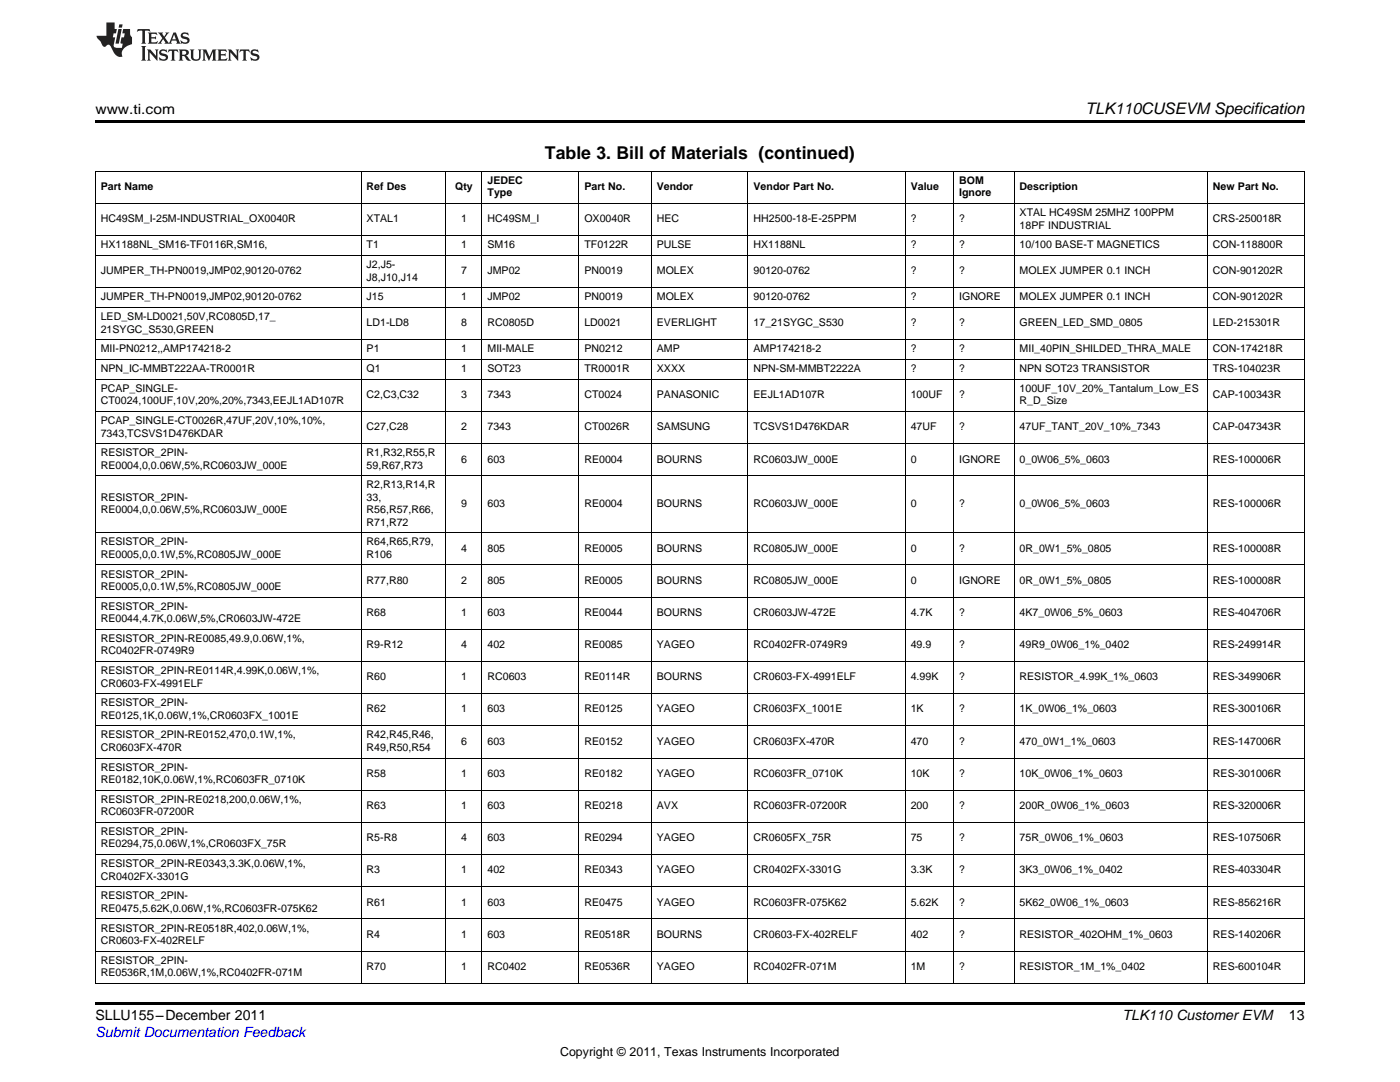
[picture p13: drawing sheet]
<svg xmlns="http://www.w3.org/2000/svg" width="279mm" height="216mm" viewBox="0 0 279 216" stroke-linecap="round" stroke-linejoin="round" font-family="sans-serif">
<defs><g id="words">
<text font-size="3.5" x="108.8" y="31.8">Table 3. Bill of Materials (continued)</text>
<text font-size="3.2" x="216.6" y="22.7">TLK110CUSEVM Specification</text>
<g font-size="2.8">
<text x="19" y="22.7">www.ti.com</text>
<text x="19" y="203.6">SLLU155–December 2011</text>
<text x="224" y="203.6">TLK110 Customer EVM</text>
<text x="257.2" y="203.5">13</text>
</g>
<text font-size="2.8" fill="#00f" x="19" y="206.9">Submit Documentation Feedback</text>
<text font-size="2.5" x="111.8" y="210.7">Copyright © 2011, Texas Instruments Incorporated</text>
<g font-size="2.1">
<text x="20.1" y="38">Part Name</text>
<text x="73.2" y="38">Ref Des</text>
<text x="90.8" y="38">Qty</text>
<text x="97.3" y="36.7">JEDEC</text>
<text x="97.3" y="39.2">Type</text>
<text x="116.6" y="38">Part No.</text>
<text x="131.1" y="38">Vendor</text>
<text x="150.4" y="38">Vendor Part No.</text>
<text x="181.8" y="38">Value</text>
<text x="191.4" y="36.7">BOM</text>
<text x="191.4" y="39.2">Ignore</text>
<text x="203.5" y="38">Description</text>
<text x="242.1" y="38">New Part No.</text>
<text x="20.1" y="44.4">HC49SM_I-25M-INDUSTRIAL_OX0040R</text>
<text x="73.2" y="44.4">XTAL1</text>
<text x="92" y="44.4">1</text>
<text x="97.3" y="44.4">HC49SM_I</text>
<text x="116.6" y="44.4">OX0040R</text>
<text x="131.1" y="44.4">HEC</text>
<text x="150.4" y="44.4">HH2500-18-E-25PPM</text>
<text x="181.8" y="44.4">?</text>
<text x="191.4" y="44.4">?</text>
<text x="203.5" y="43.1">XTAL HC49SM 25MHZ 100PPM</text>
<text x="203.5" y="45.6">18PF INDUSTRIAL</text>
<text x="242.1" y="44.4">CRS-250018R</text>
<text x="20.1" y="49.6">HX1188NL_SM16-TF0116R,SM16,</text>
<text x="73.2" y="49.6">T1</text>
<text x="73.2" y="53.5">J2,J5-</text>
<text x="92" y="49.6">1</text>
<text x="97.3" y="49.6">SM16</text>
<text x="116.6" y="49.6">TF0122R</text>
<text x="131.1" y="49.6">PULSE</text>
<text x="150.4" y="49.6">HX1188NL</text>
<text x="181.8" y="49.6">?</text>
<text x="191.4" y="49.6">?</text>
<text x="203.5" y="49.6">10/100 BASE-T MAGNETICS</text>
<text x="242.1" y="49.6">CON-118800R</text>
<text x="20.1" y="54.8">JUMPER_TH-PN0019,JMP02,90120-0762</text>
<text x="20.1" y="59.9">JUMPER_TH-PN0019,JMP02,90120-0762</text>
<text x="73.2" y="56">J8,J10,J14</text>
<text x="73.2" y="59.9">J15</text>
<text x="92" y="54.8">7</text>
<text x="92" y="59.9">1</text>
<text x="97.3" y="54.8">JMP02</text>
<text x="97.3" y="59.9">JMP02</text>
<text x="116.6" y="54.8">PN0019</text>
<text x="116.6" y="59.9">PN0019</text>
<text x="131.1" y="54.8">MOLEX</text>
<text x="131.1" y="59.9">MOLEX</text>
<text x="150.4" y="54.8">90120-0762</text>
<text x="150.4" y="59.9">90120-0762</text>
<text x="181.8" y="54.8">?</text>
<text x="181.8" y="59.9">?</text>
<text x="191.4" y="54.8">?</text>
<text x="191.4" y="59.9">IGNORE</text>
<text x="203.5" y="54.8">MOLEX JUMPER 0.1 INCH</text>
<text x="203.5" y="59.9">MOLEX JUMPER 0.1 INCH</text>
<text x="242.1" y="54.8">CON-901202R</text>
<text x="242.1" y="59.9">CON-901202R</text>
<text x="20.1" y="63.9">LED_SM-LD0021,50V,RC0805D,17_</text>
<text x="73.2" y="65.1">LD1-LD8</text>
<text x="92" y="65.1">8</text>
<text x="97.3" y="65.1">RC0805D</text>
<text x="116.6" y="65.1">LD0021</text>
<text x="131.1" y="65.1">EVERLIGHT</text>
<text x="150.4" y="65.1">17_21SYGC_S530</text>
<text x="181.8" y="65.1">?</text>
<text x="191.4" y="65.1">?</text>
<text x="203.5" y="65.1">GREEN_LED_SMD_0805</text>
<text x="242.1" y="65.1">LED-215301R</text>
<text x="20.1" y="66.4">21SYGC_S530,GREEN</text>
<text x="20.1" y="70.3">MII-PN0212,,AMP174218-2</text>
<text x="73.2" y="70.3">P1</text>
<text x="92" y="70.3">1</text>
<text x="97.3" y="70.3">MII-MALE</text>
<text x="116.6" y="70.3">PN0212</text>
<text x="131.1" y="70.3">AMP</text>
<text x="150.4" y="70.3">AMP174218-2</text>
<text x="181.8" y="70.3">?</text>
<text x="191.4" y="70.3">?</text>
<text x="203.5" y="70.3">MII_40PIN_SHILDED_THRA_MALE</text>
<text x="242.1" y="70.3">CON-174218R</text>
<text x="20.1" y="74.3">NPN_IC-MMBT222AA-TR0001R</text>
<text x="73.2" y="74.3">Q1</text>
<text x="92" y="74.3">1</text>
<text x="97.3" y="74.3">SOT23</text>
<text x="116.6" y="74.3">TR0001R</text>
<text x="131.1" y="74.3">XXXX</text>
<text x="150.4" y="74.3">NPN-SM-MMBT2222A</text>
<text x="181.8" y="74.3">?</text>
<text x="191.4" y="74.3">?</text>
<text x="203.5" y="74.3">NPN SOT23 TRANSISTOR</text>
<text x="242.1" y="74.3">TRS-104023R</text>
<text x="20.1" y="78.2">PCAP_SINGLE-</text>
<text x="20.1" y="80.7">CT0024,100UF,10V,20%,20%,7343,EEJL1AD107R</text>
<text x="73.2" y="79.4">C2,C3,C32</text>
<text x="92" y="79.4">3</text>
<text x="97.3" y="79.4">7343</text>
<text x="116.6" y="79.4">CT0024</text>
<text x="131.1" y="79.4">PANASONIC</text>
<text x="150.4" y="79.4">EEJL1AD107R</text>
<text x="181.8" y="79.4">100UF</text>
<text x="191.4" y="79.4">?</text>
<text x="203.5" y="78.2">100UF_10V_20%_Tantalum_Low_ES</text>
<text x="203.5" y="80.7">R_D_Size</text>
<text x="242.1" y="79.4">CAP-100343R</text>
<text x="20.1" y="84.6">PCAP_SINGLE-CT0026R,47UF,20V,10%,10%,</text>
<text x="20.1" y="87.1">7343,TCSVS1D476KDAR</text>
<text x="73.2" y="85.9">C27,C28</text>
<text x="92" y="85.9">2</text>
<text x="97.3" y="85.9">7343</text>
<text x="116.6" y="85.9">CT0026R</text>
<text x="131.1" y="85.9">SAMSUNG</text>
<text x="150.4" y="85.9">TCSVS1D476KDAR</text>
<text x="181.8" y="85.9">47UF</text>
<text x="191.4" y="85.9">?</text>
<text x="203.5" y="85.9">47UF_TANT_20V_10%_7343</text>
<text x="242.1" y="85.9">CAP-047343R</text>
<text x="20.1" y="91.1">RESISTOR_2PIN-</text>
<text x="20.1" y="93.5">RE0004,0,0.06W,5%,RC0603JW_000E</text>
<text x="73.2" y="91.1">R1,R32,R55,R</text>
<text x="73.2" y="93.5">59,R67,R73</text>
<text x="92" y="92.3">6</text>
<text x="97.3" y="92.3">603</text>
<text x="116.6" y="92.3">RE0004</text>
<text x="131.1" y="92.3">BOURNS</text>
<text x="150.4" y="92.3">RC0603JW_000E</text>
<text x="181.8" y="92.3">0</text>
<text x="191.4" y="92.3">IGNORE</text>
<text x="203.5" y="92.3">0_0W06_5%_0603</text>
<text x="242.1" y="92.3">RES-100006R</text>
<text x="20.1" y="99.9">RESISTOR_2PIN-</text>
<text x="73.2" y="97.5">R2,R13,R14,R</text>
<text x="73.2" y="99.9">33,</text>
<text x="92" y="101.2">9</text>
<text x="97.3" y="101.2">603</text>
<text x="116.6" y="101.2">RE0004</text>
<text x="131.1" y="101.2">BOURNS</text>
<text x="150.4" y="101.2">RC0603JW_000E</text>
<text x="181.8" y="101.2">0</text>
<text x="191.4" y="101.2">?</text>
<text x="203.5" y="101.2">0_0W06_5%_0603</text>
<text x="242.1" y="101.2">RES-100006R</text>
<text x="20.1" y="102.4">RE0004,0,0.06W,5%,RC0603JW_000E</text>
<text x="73.2" y="102.4">R56,R57,R66,</text>
<text x="73.2" y="104.9">R71,R72</text>
<text x="20.1" y="108.8">RESISTOR_2PIN-</text>
<text x="20.1" y="111.3">RE0005,0,0.1W,5%,RC0805JW_000E</text>
<text x="73.2" y="108.8">R64,R65,R79,</text>
<text x="73.2" y="111.3">R106</text>
<text x="92" y="110.1">4</text>
<text x="97.3" y="110.1">805</text>
<text x="116.6" y="110.1">RE0005</text>
<text x="131.1" y="110.1">BOURNS</text>
<text x="150.4" y="110.1">RC0805JW_000E</text>
<text x="181.8" y="110.1">0</text>
<text x="191.4" y="110.1">?</text>
<text x="203.5" y="110.1">0R_0W1_5%_0805</text>
<text x="242.1" y="110.1">RES-100008R</text>
<text x="20.1" y="115.3">RESISTOR_2PIN-</text>
<text x="20.1" y="117.7">RE0005,0,0.1W,5%,RC0805JW_000E</text>
<text x="73.2" y="116.5">R77,R80</text>
<text x="92" y="116.5">2</text>
<text x="97.3" y="116.5">805</text>
<text x="116.6" y="116.5">RE0005</text>
<text x="131.1" y="116.5">BOURNS</text>
<text x="150.4" y="116.5">RC0805JW_000E</text>
<text x="181.8" y="116.5">0</text>
<text x="191.4" y="116.5">IGNORE</text>
<text x="203.5" y="116.5">0R_0W1_5%_0805</text>
<text x="242.1" y="116.5">RES-100008R</text>
<text x="20.1" y="121.7">RESISTOR_2PIN-</text>
<text x="20.1" y="124.1">RE0044,4.7K,0.06W,5%,CR0603JW-472E</text>
<text x="73.2" y="122.9">R68</text>
<text x="92" y="122.9">1</text>
<text x="97.3" y="122.9">603</text>
<text x="116.6" y="122.9">RE0044</text>
<text x="131.1" y="122.9">BOURNS</text>
<text x="150.4" y="122.9">CR0603JW-472E</text>
<text x="181.8" y="122.9">4.7K</text>
<text x="191.4" y="122.9">?</text>
<text x="203.5" y="122.9">4K7_0W06_5%_0603</text>
<text x="242.1" y="122.9">RES-404706R</text>
<text x="20.1" y="128.1">RESISTOR_2PIN-RE0085,49.9,0.06W,1%,</text>
<text x="20.1" y="130.6">RC0402FR-0749R9</text>
<text x="73.2" y="129.3">R9-R12</text>
<text x="92" y="129.3">4</text>
<text x="97.3" y="129.3">402</text>
<text x="116.6" y="129.3">RE0085</text>
<text x="131.1" y="129.3">YAGEO</text>
<text x="150.4" y="129.3">RC0402FR-0749R9</text>
<text x="181.8" y="129.3">49.9</text>
<text x="191.4" y="129.3">?</text>
<text x="203.5" y="129.3">49R9_0W06_1%_0402</text>
<text x="242.1" y="129.3">RES-249914R</text>
<text x="20.1" y="134.5">RESISTOR_2PIN-RE0114R,4.99K,0.06W,1%,</text>
<text x="20.1" y="137">CR0603-FX-4991ELF</text>
<text x="73.2" y="135.7">R60</text>
<text x="92" y="135.7">1</text>
<text x="97.3" y="135.7">RC0603</text>
<text x="116.6" y="135.7">RE0114R</text>
<text x="131.1" y="135.7">BOURNS</text>
<text x="150.4" y="135.7">CR0603-FX-4991ELF</text>
<text x="181.8" y="135.7">4.99K</text>
<text x="191.4" y="135.7">?</text>
<text x="203.5" y="135.7">RESISTOR_4.99K_1%_0603</text>
<text x="242.1" y="135.7">RES-349906R</text>
<text x="20.1" y="140.9">RESISTOR_2PIN-</text>
<text x="20.1" y="143.4">RE0125,1K,0.06W,1%,CR0603FX_1001E</text>
<text x="73.2" y="142.2">R62</text>
<text x="92" y="142.2">1</text>
<text x="97.3" y="142.2">603</text>
<text x="116.6" y="142.2">RE0125</text>
<text x="131.1" y="142.2">YAGEO</text>
<text x="150.4" y="142.2">CR0603FX_1001E</text>
<text x="181.8" y="142.2">1K</text>
<text x="191.4" y="142.2">?</text>
<text x="203.5" y="142.2">1K_0W06_1%_0603</text>
<text x="242.1" y="142.2">RES-300106R</text>
<text x="20.1" y="147.4">RESISTOR_2PIN-RE0152,470,0.1W,1%,</text>
<text x="20.1" y="149.8">CR0603FX-470R</text>
<text x="73.2" y="147.4">R42,R45,R46,</text>
<text x="73.2" y="149.8">R49,R50,R54</text>
<text x="92" y="148.6">6</text>
<text x="97.3" y="148.6">603</text>
<text x="116.6" y="148.6">RE0152</text>
<text x="131.1" y="148.6">YAGEO</text>
<text x="150.4" y="148.6">CR0603FX-470R</text>
<text x="181.8" y="148.6">470</text>
<text x="191.4" y="148.6">?</text>
<text x="203.5" y="148.6">470_0W1_1%_0603</text>
<text x="242.1" y="148.6">RES-147006R</text>
<text x="20.1" y="153.8">RESISTOR_2PIN-</text>
<text x="73.2" y="155">R58</text>
<text x="92" y="155">1</text>
<text x="97.3" y="155">603</text>
<text x="116.6" y="155">RE0182</text>
<text x="131.1" y="155">YAGEO</text>
<text x="150.4" y="155">RC0603FR_0710K</text>
<text x="181.8" y="155">10K</text>
<text x="191.4" y="155">?</text>
<text x="203.5" y="155">10K_0W06_1%_0603</text>
<text x="242.1" y="155">RES-301006R</text>
<text x="20.1" y="156.2">RE0182,10K,0.06W,1%,RC0603FR_0710K</text>
<text x="20.1" y="160.2">RESISTOR_2PIN-RE0218,200,0.06W,1%,</text>
<text x="73.2" y="161.4">R63</text>
<text x="92" y="161.4">1</text>
<text x="97.3" y="161.4">603</text>
<text x="116.6" y="161.4">RE0218</text>
<text x="131.1" y="161.4">AVX</text>
<text x="150.4" y="161.4">RC0603FR-07200R</text>
<text x="181.8" y="161.4">200</text>
<text x="191.4" y="161.4">?</text>
<text x="203.5" y="161.4">200R_0W06_1%_0603</text>
<text x="242.1" y="161.4">RES-320006R</text>
<text x="20.1" y="162.7">RC0603FR-07200R</text>
<text x="20.1" y="166.6">RESISTOR_2PIN-</text>
<text x="73.2" y="167.9">R5-R8</text>
<text x="92" y="167.9">4</text>
<text x="97.3" y="167.9">603</text>
<text x="116.6" y="167.9">RE0294</text>
<text x="131.1" y="167.9">YAGEO</text>
<text x="150.4" y="167.9">CR0605FX_75R</text>
<text x="181.8" y="167.9">75</text>
<text x="191.4" y="167.9">?</text>
<text x="203.5" y="167.9">75R_0W06_1%_0603</text>
<text x="242.1" y="167.9">RES-107506R</text>
<text x="20.1" y="169.1">RE0294,75,0.06W,1%,CR0603FX_75R</text>
<text x="20.1" y="173">RESISTOR_2PIN-RE0343,3.3K,0.06W,1%,</text>
<text x="20.1" y="175.5">CR0402FX-3301G</text>
<text x="20.1" y="179.5">RESISTOR_2PIN-</text>
<text x="73.2" y="174.3">R3</text>
<text x="92" y="174.3">1</text>
<text x="97.3" y="174.3">402</text>
<text x="116.6" y="174.3">RE0343</text>
<text x="131.1" y="174.3">YAGEO</text>
<text x="150.4" y="174.3">CR0402FX-3301G</text>
<text x="181.8" y="174.3">3.3K</text>
<text x="191.4" y="174.3">?</text>
<text x="203.5" y="174.3">3K3_0W06_1%_0402</text>
<text x="242.1" y="174.3">RES-403304R</text>
<text x="20.1" y="181.9">RE0475,5.62K,0.06W,1%,RC0603FR-075K62</text>
<text x="20.1" y="185.9">RESISTOR_2PIN-RE0518R,402,0.06W,1%,</text>
<text x="73.2" y="180.7">R61</text>
<text x="92" y="180.7">1</text>
<text x="97.3" y="180.7">603</text>
<text x="116.6" y="180.7">RE0475</text>
<text x="131.1" y="180.7">YAGEO</text>
<text x="150.4" y="180.7">RC0603FR-075K62</text>
<text x="181.8" y="180.7">5.62K</text>
<text x="191.4" y="180.7">?</text>
<text x="203.5" y="180.7">5K62_0W06_1%_0603</text>
<text x="242.1" y="180.7">RES-856216R</text>
<text x="20.1" y="188.3">CR0603-FX-402RELF</text>
<text x="73.2" y="187.1">R4</text>
<text x="92" y="187.1">1</text>
<text x="97.3" y="187.1">603</text>
<text x="116.6" y="187.1">RE0518R</text>
<text x="131.1" y="187.1">BOURNS</text>
<text x="150.4" y="187.1">CR0603-FX-402RELF</text>
<text x="181.8" y="187.1">402</text>
<text x="191.4" y="187.1">?</text>
<text x="203.5" y="187.1">RESISTOR_402OHM_1%_0603</text>
<text x="242.1" y="187.1">RES-140206R</text>
<text x="20.1" y="192.3">RESISTOR_2PIN-</text>
<text x="20.1" y="194.8">RE0536R,1M,0.06W,1%,RC0402FR-071M</text>
<text x="73.2" y="193.5">R70</text>
<text x="92" y="193.5">1</text>
<text x="97.3" y="193.5">RC0402</text>
<text x="116.6" y="193.5">RE0536R</text>
<text x="131.1" y="193.5">YAGEO</text>
<text x="150.4" y="193.5">RC0402FR-071M</text>
<text x="181.8" y="193.5">1M</text>
<text x="191.4" y="193.5">?</text>
<text x="203.5" y="193.5">RESISTOR_1M_1%_0402</text>
<text x="242.1" y="193.5">RES-600104R</text>
</g>
</g></defs>
<g fill="#231f20">
<path d="M27.5 5.8l-.1 .6 .4-.3h.6v.2v2.1l-.2 .3h1l-.3-.3v-2.1l.1-.2h.5l.5 .3-.2-.6zM29.5 6.5l.2 .4v1.5l-.2 .3h1.8l.2-.5a1.04 1.04 0 0 1-1.3 .1v-.6h.6l.3 .2v-.7l-.3 .2h-.6v-.6h.8l.4 .2-.2-.5zM31.5 6.5l.9 1.1-.9 1.1h.8l-.2-.2 .5-.7 .4 .7-.2 .2h1.5l-.1-.2 .1-.4h.9l.1 .4-.2 .2h1l-.3-.3-.7-1.9h-.5l-.9 2.1-.8-1.1 .9-1h-.8l.1 .3-.3 .5-.4-.6 .2-.2zM34.7 6.9l.4 .9h-.7zM36.3 6.6a.63 .63 0 0 0-.2 .7 .63 .63 0 0 0 .6 .4l.6 .2 .1 .2a.75 .75 0 0 1-.7 .4 .75 .75 0 0 1-.6-.5l.1 .7 .1-.1a1.11 1.11 0 0 0 1.5-.5 1.13 1.13 0 0 0-1.2-.9l-.1-.3a1.04 1.04 0 0 1 1.2 .2l-.2-.6-.1 .1-.5-.1zM28.2 9.2l.2 .3v2.2l-.2 .4h1l-.3-.4v-2.2l.3-.3zM29.3 9.9l.3 .3v1.5l-.3 .4h.8l-.2-.4v-1.3l1.5 1.7v-1.9l.2-.3h-.7l.2 .3v.9l-1.1-1.2zM32 10a.62 .62 0 0 0-.2 .7 .62 .62 0 0 0 .6 .4l.6 .2 .1 .2a.76 .76 0 0 1-.7 .4 .76 .76 0 0 1-.6-.5l.1 .7 .1-.1a1.11 1.11 0 0 0 1.5-.6 1.13 1.13 0 0 0-1.2-.8l-.1-.3a1.04 1.04 0 0 1 1.2 .1l-.2-.5-.1 .1-.5-.2zM33.7 9.9l-.2 .6a.61 .61 0 0 1 .8-.3v1.5l-.2 .4h.9l-.2-.4v-1.5a.63 .63 0 0 1 .8 .3l-.2-.6zM35.6 9.9l.3 .3v1.5l-.3 .4h1l-.2-.2v-.7l.5 .2a.76 .76 0 0 0 1.2 .6l-1-.9a.58 .58 0 0 0 .6-.6 .58 .58 0 0 0-.5-.6zM36.4 10.2l.1-.1a.45 .45 0 0 1 .5 .1 .45 .45 0 0 1 .1 .5l-.7 .2zM37.9 9.9l.2 .2a2.17 2.17 0 0 0 .3 1.9 .99 .99 0 0 0 1.6-.7v-1.1l.2-.3h-.7l.2 .2a1.92 1.92 0 0 1-.2 1.7 .6 .6 0 0 1-.9-.5v-1.1l.2-.3zM40.4 9.9l.2 .3v1.5l-.2 .4h.7l-.2-.4v-1.4l.8 1.8 .8-1.8v1.4l-.2 .4h.9l-.2-.4v-1.5l.2-.3h-.8l-.6 1.4-.6-1.4zM43.4 9.9l.2 .3v1.5l-.2 .4h1.8l.2-.6a1.04 1.04 0 0 1-1.3 .2v-.6h.5l.4 .1v-.6l-.4 .2h-.5v-.6h.8l.3 .2-.1-.5zM45.5 9.9l.2 .3v1.5l-.2 .4h.7l-.2-.4v-1.3l1.5 1.7v-1.9l.2-.3h-.7l.2 .3v.9l-1.1-1.2zM47.9 9.9l-.1 .6a.61 .61 0 0 1 .8-.3v1.5l-.3 .4h1l-.3-.4 .1-1.5a.63 .63 0 0 1 .7 .3l-.1-.6zM50.2 10a.62 .62 0 0 0-.2 .7 .62 .62 0 0 0 .6 .4l.6 .2 .2 .2a.76 .76 0 0 1-.8 .4 .76 .76 0 0 1-.6-.5l.1 .7 .2-.1a1.11 1.11 0 0 0 1.5-.6 1.13 1.13 0 0 0-1.3-.8l-.1-.3a1.04 1.04 0 0 1 1.2 .1l-.1-.5-.2 .1-.5-.2z"/>
<path d="M21.2 4.5v2.6h-1.9l.1 .4 .7 .9a.91 .91 0 0 0 1 .9 .56 .56 0 0 1 .5-.4 .56 .56 0 0 1 .5 .3l.4 .8a1.53 1.53 0 0 0 1.9 1.3 1.54 1.54 0 0 1 1-2.1l.9-.4v-1.4a1.52 1.52 0 0 1-.3-1.6h-1.4l-.2 .9h.5l-.2 .8h-.4l-.2 .9v.2l.4 .1-.2 .9a1.93 1.93 0 0 1-1.6-.3l.3-1.8h-.5l.2-.8h.4l.2-.9h-.4v-1.3zM23.6 5.8l-.6 2.9h.7l.6-2.9zM23.8 4.9l-.1 .6h.6l.2-.6z"/>
</g>
<path d="M19 24h241.3v.6h-241.3zM19 200h241.3v.6h-241.3z" fill="#000"/>
<g fill="none" stroke="#000" stroke-width=".2">
<path d="M19 34.2h241.3M19.1 34.3v162M72.1 34.3v162M89 34.3v162M96.2 34.3v162M115.5 34.3v162M130 34.3v162M149.3 34.3v162M180.6 34.3v162M190.3 34.3v162M202.4 34.3v162M241 34.3v162"/>
<path d="M260.3 34.3v162M19 57.4h241.3M19 51h241.3M19 47h241.3M19 40.6h241.3M19 75.7h241.3M19 71.7h241.3M19 67.8h241.3M19 61.4h241.3M19 95h241.3M19 88.5h241.3M19 82.1h241.3"/>
<path d="M19 119.2h241.3M19 112.7h241.3M19 106.3h241.3M19 138.4h241.3M19 132h241.3M19 125.6h241.3M19 157.7h241.3M19 151.3h241.3M19 144.8h241.3M19 176.9h241.3M19 170.5h241.3M19 164.1h241.3"/>
<path d="M19 196.2h241.3M19 189.8h241.3M19 183.4h241.3"/>
</g>
<use href="#words"/>
</svg>
